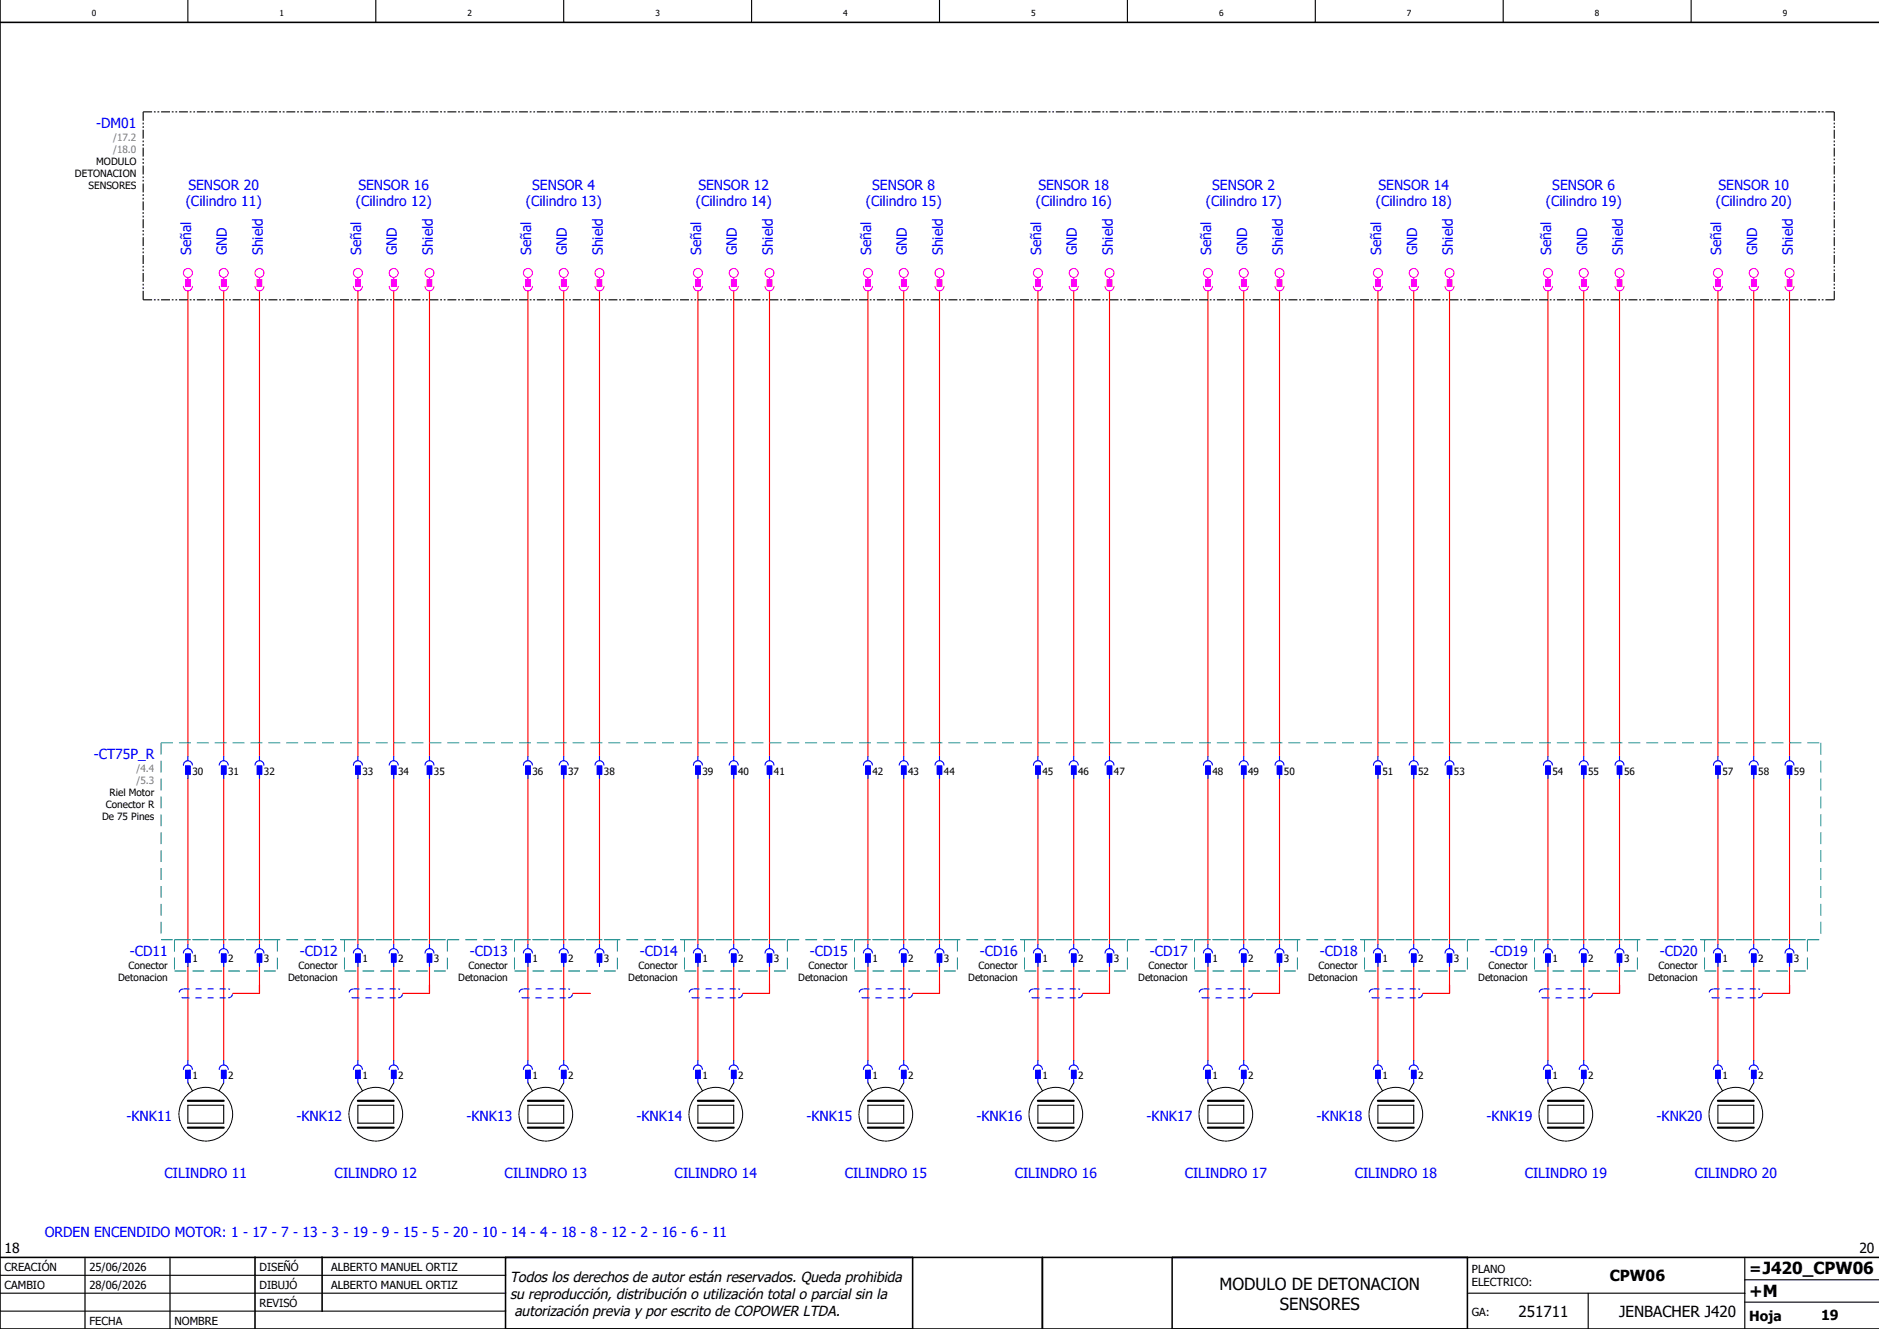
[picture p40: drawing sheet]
<svg xmlns="http://www.w3.org/2000/svg" width="420mm" height="297mm" viewBox="0 0 420 297" stroke-linecap="round" stroke-linejoin="round" font-family="sans-serif">
<defs><g id="words">
<g font-size="3.7">
<text x="272.6" y="288.2">MODULO DE DETONACION</text>
<text x="286.1" y="292.7">SENSORES</text>
<text x="391" y="289.8">+M</text>
</g>
<g font-size="3.4">
<text x="359.8" y="286.4">CPW06</text>
<text x="391" y="284.6">=J420_CPW06</text>
<text x="339.4" y="294.4">251711</text>
<text x="361.9" y="294.4">JENBACHER J420</text>
</g>
<g font-size="3.2">
<text x="114" y="286.5">Todos los derechos de autor están reservados. Queda prohibida</text>
<text x="114" y="290.2">su reproducción, distribución o utilización total o parcial sin la</text>
<text x="115" y="294">autorización previa y por escrito de COPOWER LTDA.</text>
</g>
<g font-size="3.1" fill="#00f">
<text x="21.5" y="28.6">-DM01</text>
<text x="41.5" y="46.1">(Cilindro 11)</text>
<text x="42.1" y="42.4">SENSOR 20</text>
<text x="79.5" y="46.1">(Cilindro 12)</text>
<text x="80.1" y="42.4">SENSOR 16</text>
<text x="117.5" y="46.1">(Cilindro 13)</text>
<text x="119" y="42.4">SENSOR 4</text>
<text x="155.5" y="46.1">(Cilindro 14)</text>
<text x="156.1" y="42.4">SENSOR 12</text>
<text x="193.5" y="46.1">(Cilindro 15)</text>
<text x="195" y="42.4">SENSOR 8</text>
<text x="231.5" y="46.1">(Cilindro 16)</text>
<text x="232.1" y="42.4">SENSOR 18</text>
<text x="269.5" y="46.1">(Cilindro 17)</text>
<text x="271" y="42.4">SENSOR 2</text>
<text x="307.5" y="46.1">(Cilindro 18)</text>
<text x="308.1" y="42.4">SENSOR 14</text>
<text x="345.5" y="46.1">(Cilindro 19)</text>
<text x="347" y="42.4">SENSOR 6</text>
<text x="383.5" y="46.1">(Cilindro 20)</text>
<text x="384.1" y="42.4">SENSOR 10</text>
<text x="42.7" y="57" transform="rotate(-90 42.7 57)">Señal</text>
<text x="50.7" y="57" transform="rotate(-90 50.7 57)">GND</text>
<text x="58.7" y="57" transform="rotate(-90 58.7 57)">Shield</text>
<text x="80.7" y="57" transform="rotate(-90 80.7 57)">Señal</text>
<text x="88.7" y="57" transform="rotate(-90 88.7 57)">GND</text>
<text x="96.7" y="57" transform="rotate(-90 96.7 57)">Shield</text>
<text x="118.7" y="57" transform="rotate(-90 118.7 57)">Señal</text>
<text x="126.7" y="57" transform="rotate(-90 126.7 57)">GND</text>
<text x="134.7" y="57" transform="rotate(-90 134.7 57)">Shield</text>
<text x="156.7" y="57" transform="rotate(-90 156.7 57)">Señal</text>
<text x="164.7" y="57" transform="rotate(-90 164.7 57)">GND</text>
<text x="172.7" y="57" transform="rotate(-90 172.7 57)">Shield</text>
<text x="194.7" y="57" transform="rotate(-90 194.7 57)">Señal</text>
<text x="202.7" y="57" transform="rotate(-90 202.7 57)">GND</text>
<text x="210.7" y="57" transform="rotate(-90 210.7 57)">Shield</text>
<text x="232.7" y="57" transform="rotate(-90 232.7 57)">Señal</text>
<text x="240.7" y="57" transform="rotate(-90 240.7 57)">GND</text>
<text x="248.7" y="57" transform="rotate(-90 248.7 57)">Shield</text>
<text x="270.7" y="57" transform="rotate(-90 270.7 57)">Señal</text>
<text x="278.7" y="57" transform="rotate(-90 278.7 57)">GND</text>
<text x="286.7" y="57" transform="rotate(-90 286.7 57)">Shield</text>
<text x="308.7" y="57" transform="rotate(-90 308.7 57)">Señal</text>
<text x="316.7" y="57" transform="rotate(-90 316.7 57)">GND</text>
<text x="324.7" y="57" transform="rotate(-90 324.7 57)">Shield</text>
<text x="346.7" y="57" transform="rotate(-90 346.7 57)">Señal</text>
<text x="354.7" y="57" transform="rotate(-90 354.7 57)">GND</text>
<text x="362.7" y="57" transform="rotate(-90 362.7 57)">Shield</text>
<text x="384.7" y="57" transform="rotate(-90 384.7 57)">Señal</text>
<text x="392.7" y="57" transform="rotate(-90 392.7 57)">GND</text>
<text x="400.7" y="57" transform="rotate(-90 400.7 57)">Shield</text>
<text x="21" y="169.6">-CT75P_R</text>
<text x="29" y="213.6">-CD11</text>
<text x="67" y="213.6">-CD12</text>
<text x="105" y="213.6">-CD13</text>
<text x="143" y="213.6">-CD14</text>
<text x="181" y="213.6">-CD15</text>
<text x="219" y="213.6">-CD16</text>
<text x="257" y="213.6">-CD17</text>
<text x="295" y="213.6">-CD18</text>
<text x="333" y="213.6">-CD19</text>
<text x="371" y="213.6">-CD20</text>
<text x="28.3" y="250.6">-KNK11</text>
<text x="66.3" y="250.6">-KNK12</text>
<text x="104.3" y="250.6">-KNK13</text>
<text x="142.3" y="250.6">-KNK14</text>
<text x="180.3" y="250.6">-KNK15</text>
<text x="218.3" y="250.6">-KNK16</text>
<text x="256.3" y="250.6">-KNK17</text>
<text x="294.3" y="250.6">-KNK18</text>
<text x="332.3" y="250.6">-KNK19</text>
<text x="370.3" y="250.6">-KNK20</text>
<text x="36.8" y="263.2">CILINDRO 11</text>
<text x="74.8" y="263.2">CILINDRO 12</text>
<text x="112.8" y="263.2">CILINDRO 13</text>
<text x="150.8" y="263.2">CILINDRO 14</text>
<text x="188.8" y="263.2">CILINDRO 15</text>
<text x="226.8" y="263.2">CILINDRO 16</text>
<text x="264.8" y="263.2">CILINDRO 17</text>
<text x="302.8" y="263.2">CILINDRO 18</text>
<text x="340.8" y="263.2">CILINDRO 19</text>
<text x="378.8" y="263.2">CILINDRO 20</text>
<text x="10" y="276.4">ORDEN ENCENDIDO MOTOR: 1 - 17 - 7 - 13 - 3 - 19 - 9 - 15 - 5 - 20 - 10 - 14 - 4 - 18 - 8 - 12 - 2 - 16 - 6 - 11</text>
</g>
<g font-size="3.1">
<text x="1" y="280">18</text>
<text x="415.6" y="280">20</text>
<text x="391" y="295.2">Hoja</text>
<text x="407" y="295">19</text>
</g>
<g font-size="2.5">
<text x="1" y="284">CREACIÓN</text>
<text x="20" y="284">25/06/2026</text>
<text x="58" y="284">DISEÑÓ</text>
<text x="74" y="284">ALBERTO MANUEL ORTIZ</text>
<text x="329" y="284.5">PLANO</text>
<text x="329" y="287.5">ELECTRICO:</text>
<text x="1" y="288">CAMBIO</text>
<text x="20" y="288">28/06/2026</text>
<text x="58" y="292">REVISÓ</text>
<text x="58" y="288">DIBUJÓ</text>
<text x="74" y="288">ALBERTO MANUEL ORTIZ</text>
<text x="329" y="294">GA:</text>
<text x="20" y="296">FECHA</text>
<text x="39" y="296">NOMBRE</text>
</g>
<g font-size="2.2" fill="#7ca552">
<text x="25.3" y="31.5">/17.2</text>
<text x="25.3" y="34.2">/18.0</text>
<text x="30.5" y="172.5">/4.4</text>
<text x="30.5" y="175.2">/5.3</text>
</g>
<g font-size="2.2">
<text x="16.8" y="39.6">DETONACION</text>
<text x="21.5" y="36.9">MODULO</text>
<text x="19.8" y="42.3">SENSORES</text>
<text x="43" y="173.1">30</text>
<text x="51" y="173.1">31</text>
<text x="59" y="173.1">32</text>
<text x="81" y="173.1">33</text>
<text x="89" y="173.1">34</text>
<text x="97" y="173.1">35</text>
<text x="119" y="173.1">36</text>
<text x="127" y="173.1">37</text>
<text x="135" y="173.1">38</text>
<text x="157" y="173.1">39</text>
<text x="165" y="173.1">40</text>
<text x="173" y="173.1">41</text>
<text x="195" y="173.1">42</text>
<text x="203" y="173.1">43</text>
<text x="211" y="173.1">44</text>
<text x="233" y="173.1">45</text>
<text x="241" y="173.1">46</text>
<text x="249" y="173.1">47</text>
<text x="271" y="173.1">48</text>
<text x="279" y="173.1">49</text>
<text x="287" y="173.1">50</text>
<text x="309" y="173.1">51</text>
<text x="317" y="173.1">52</text>
<text x="325" y="173.1">53</text>
<text x="347" y="173.1">54</text>
<text x="355" y="173.1">55</text>
<text x="363" y="173.1">56</text>
<text x="385" y="173.1">57</text>
<text x="393" y="173.1">58</text>
<text x="401" y="173.1">59</text>
<text x="24.5" y="177.9">Riel Motor</text>
<text x="22.8" y="183.3">De 75 Pines</text>
<text x="23.6" y="180.6">Conector R</text>
<text x="43" y="215.1">1</text>
<text x="51" y="215.1">2</text>
<text x="59" y="215.1">3</text>
<text x="81" y="215.1">1</text>
<text x="89" y="215.1">2</text>
<text x="97" y="215.1">3</text>
<text x="119" y="215.1">1</text>
<text x="127" y="215.1">2</text>
<text x="135" y="215.1">3</text>
<text x="157" y="215.1">1</text>
<text x="165" y="215.1">2</text>
<text x="173" y="215.1">3</text>
<text x="195" y="215.1">1</text>
<text x="203" y="215.1">2</text>
<text x="211" y="215.1">3</text>
<text x="233" y="215.1">1</text>
<text x="241" y="215.1">2</text>
<text x="249" y="215.1">3</text>
<text x="271" y="215.1">1</text>
<text x="279" y="215.1">2</text>
<text x="287" y="215.1">3</text>
<text x="309" y="215.1">1</text>
<text x="317" y="215.1">2</text>
<text x="325" y="215.1">3</text>
<text x="347" y="215.1">1</text>
<text x="355" y="215.1">2</text>
<text x="363" y="215.1">3</text>
<text x="385" y="215.1">1</text>
<text x="393" y="215.1">2</text>
<text x="401" y="215.1">3</text>
<text x="26.4" y="219.2">Detonacion</text>
<text x="28.7" y="216.5">Conector</text>
<text x="64.4" y="219.2">Detonacion</text>
<text x="66.7" y="216.5">Conector</text>
<text x="102.4" y="219.2">Detonacion</text>
<text x="104.7" y="216.5">Conector</text>
<text x="140.4" y="219.2">Detonacion</text>
<text x="142.7" y="216.5">Conector</text>
<text x="178.4" y="219.2">Detonacion</text>
<text x="180.7" y="216.5">Conector</text>
<text x="216.4" y="219.2">Detonacion</text>
<text x="218.7" y="216.5">Conector</text>
<text x="254.4" y="219.2">Detonacion</text>
<text x="256.7" y="216.5">Conector</text>
<text x="292.4" y="219.2">Detonacion</text>
<text x="294.7" y="216.5">Conector</text>
<text x="330.4" y="219.2">Detonacion</text>
<text x="332.7" y="216.5">Conector</text>
<text x="368.4" y="219.2">Detonacion</text>
<text x="370.7" y="216.5">Conector</text>
<text x="43" y="241.1">1</text>
<text x="51" y="241.1">2</text>
<text x="81" y="241.1">1</text>
<text x="89" y="241.1">2</text>
<text x="119" y="241.1">1</text>
<text x="127" y="241.1">2</text>
<text x="157" y="241.1">1</text>
<text x="165" y="241.1">2</text>
<text x="195" y="241.1">1</text>
<text x="203" y="241.1">2</text>
<text x="233" y="241.1">1</text>
<text x="241" y="241.1">2</text>
<text x="271" y="241.1">1</text>
<text x="279" y="241.1">2</text>
<text x="309" y="241.1">1</text>
<text x="317" y="241.1">2</text>
<text x="347" y="241.1">1</text>
<text x="355" y="241.1">2</text>
<text x="385" y="241.1">1</text>
<text x="393" y="241.1">2</text>
</g>
<g font-size="1.9">
<text x="20.5" y="3.6">0</text>
<text x="62.5" y="3.6">1</text>
<text x="104.5" y="3.6">2</text>
<text x="146.5" y="3.6">3</text>
<text x="188.5" y="3.6">4</text>
<text x="230.5" y="3.6">5</text>
<text x="272.5" y="3.6">6</text>
<text x="314.5" y="3.6">7</text>
<text x="356.5" y="3.6">8</text>
<text x="398.5" y="3.6">9</text>
</g>
</g></defs>
<g fill="none" stroke="#000" stroke-width=".25">
<path d="M42 0v5M84 0v5M126 0v5M168 0v5M210 0v5M252 0v5M294 0v5M336 0v5M378 0v5M42 247h8v4h-8zM80 247h8v4h-8zM118 247h8v4h-8z"/>
<path d="M156 247h8v4h-8zM194 247h8v4h-8zM232 247h8v4h-8zM270 247h8v4h-8zM308 247h8v4h-8zM346 247h8v4h-8zM384 247h8v4h-8zM0 285h113M0 293h113M0 289h113M19 281v16M38 281v16"/>
<path d="M328 289h62M355 289v8M390 291h30M390 281v16M390 286h30"/>
</g>
<path d="M0 5h420M0 0v297h420M0 281h420M57 281v16M72 281v12M113 281v16M204 281v16M233 281v16M262 281v16M328 281v16" fill="none" stroke="#000" stroke-width=".35"/>
<g fill="none" stroke="#f00" stroke-width=".25">
<path d="M42 65v104M50 65v104M58 65v104M80 65v104M88 65v104M96 65v104M118 65v104M126 65v104M134 65v104M156 65v104M164 65v104M172 65v104"/>
<path d="M194 65v104M202 65v104M210 65v104M232 65v104M240 65v104M248 65v104M270 65v104M278 65v104M286 65v104M308 65v104M316 65v104M324 65v104"/>
<path d="M346 65v104M354 65v104M362 65v104M384 65v104M392 65v104M400 65v104M42 173v38M50 173v38M58 173v38M80 173v38M88 173v38M96 173v38"/>
<path d="M118 173v38M126 173v38M134 173v38M156 173v38M164 173v38M172 173v38M194 173v38M202 173v38M210 173v38M232 173v38M240 173v38M248 173v38"/>
<path d="M270 173v38M278 173v38M286 173v38M308 173v38M316 173v38M324 173v38M346 173v38M354 173v38M362 173v38M384 173v38M392 173v38M400 173v38"/>
<path d="M42 215v22M50 215v22M58 215v7h-6M80 215v22M88 215v22M96 215v7h-6M118 215v22M126 215v22M156 215v22M164 215v22M172 215v7h-6M194 215v22"/>
<path d="M202 215v22M210 215v7h-6M232 215v22M240 215v22M248 215v7h-6M270 215v22M278 215v22M286 215v7h-6M308 215v22M316 215v22M324 215v7h-6M346 215v22"/>
<path d="M354 215v22M362 215v7h-6M384 215v22M392 215v22M400 215v7h-6M128 222h4"/>
</g>
<g fill="none" stroke="#000" stroke-width=".22">
<path d="M42 242l1 1.8M50 242l-1 1.8M80 242l1 1.8M88 242l-1 1.8M118 242l1 1.8M126 242l-1 1.8M156 242l1 1.8M164 242l-1 1.8M194 242l1 1.8M202 242l-1 1.8M232 242l1 1.8M240 242l-1 1.8"/>
<path d="M270 242l1 1.8M278 242l-1 1.8M308 242l1 1.8M316 242l-1 1.8M346 242l1 1.8M354 242l-1 1.8M384 242l1 1.8M392 242l-1 1.8"/>
<circle cx="46" cy="249" r="6"/>
<circle cx="84" cy="249" r="6"/>
<circle cx="122" cy="249" r="6"/>
<circle cx="160" cy="249" r="6"/>
<circle cx="198" cy="249" r="6"/>
<circle cx="236" cy="249" r="6"/>
<circle cx="274" cy="249" r="6"/>
<circle cx="312" cy="249" r="6"/>
<circle cx="350" cy="249" r="6"/>
<circle cx="388" cy="249" r="6"/>
</g>
<g fill="none" stroke="#000" stroke-width=".5">
<path d="M42 246h8M42 252h8M80 246h8M80 252h8M118 246h8M118 252h8M156 246h8M156 252h8M194 246h8M194 252h8M232 246h8M232 252h8"/>
<path d="M270 246h8M270 252h8M308 246h8M308 252h8M346 246h8M346 252h8M384 246h8M384 252h8"/>
</g>
<g fill="none" stroke="#008080" stroke-width=".22" stroke-dasharray="2.6 1.4" stroke-linecap="butt">
<path d="M36 166h371M36 166v44M407 166v44M36 210h371M39 217h23M39 210h23M39 210v7M62 210v7M77 217h23M77 210h23M77 210v7M100 210v7"/>
<path d="M115 217h23M115 210h23M115 210v7M138 210v7M153 217h23M153 210h23M153 210v7M176 210v7M191 217h23M191 210h23M191 210v7M214 210v7"/>
<path d="M229 217h23M229 210h23M229 210v7M252 210v7M267 217h23M267 210h23M267 210v7M290 210v7M305 217h23M305 210h23M305 210v7M328 210v7"/>
<path d="M343 217h23M343 210h23M343 210v7M366 210v7M381 217h23M381 210h23M381 210v7M404 210v7"/>
</g>
<g fill="none" stroke="#f0f" stroke-width=".25">
<path d="M41 64a1 1 0 0 0 1 1 1 1 0 0 0 1-1M41.5 62.5h1v1.5h-1zM42 62v.5M49 64a1 1 0 0 0 1 1 1 1 0 0 0 1-1M49.5 62.5h1v1.5h-1zM50 62v.5M57 64a1 1 0 0 0 1 1 1 1 0 0 0 1-1M57.5 62.5h1v1.5h-1zM58 62v.5M79 64a1 1 0 0 0 1 1 1 1 0 0 0 1-1M79.5 62.5h1v1.5h-1zM80 62v.5"/>
<path d="M87 64a1 1 0 0 0 1 1 1 1 0 0 0 1-1M87.5 62.5h1v1.5h-1zM88 62v.5M95 64a1 1 0 0 0 1 1 1 1 0 0 0 1-1M95.5 62.5h1v1.5h-1zM96 62v.5M117 64a1 1 0 0 0 1 1 1 1 0 0 0 1-1M117.5 62.5h1v1.5h-1zM118 62v.5M125 64a1 1 0 0 0 1 1 1 1 0 0 0 1-1M125.5 62.5h1v1.5h-1zM126 62v.5"/>
<path d="M133 64a1 1 0 0 0 1 1 1 1 0 0 0 1-1M133.5 62.5h1v1.5h-1zM134 62v.5M155 64a1 1 0 0 0 1 1 1 1 0 0 0 1-1M155.5 62.5h1v1.5h-1zM156 62v.5M163 64a1 1 0 0 0 1 1 1 1 0 0 0 1-1M163.5 62.5h1v1.5h-1zM164 62v.5M171 64a1 1 0 0 0 1 1 1 1 0 0 0 1-1M171.5 62.5h1v1.5h-1zM172 62v.5"/>
<path d="M193 64a1 1 0 0 0 1 1 1 1 0 0 0 1-1M193.5 62.5h1v1.5h-1zM194 62v.5M201 64a1 1 0 0 0 1 1 1 1 0 0 0 1-1M201.5 62.5h1v1.5h-1zM202 62v.5M209 64a1 1 0 0 0 1 1 1 1 0 0 0 1-1M209.5 62.5h1v1.5h-1zM210 62v.5M231 64a1 1 0 0 0 1 1 1 1 0 0 0 1-1M231.5 62.5h1v1.5h-1zM232 62v.5"/>
<path d="M239 64a1 1 0 0 0 1 1 1 1 0 0 0 1-1M239.5 62.5h1v1.5h-1zM240 62v.5M247 64a1 1 0 0 0 1 1 1 1 0 0 0 1-1M247.5 62.5h1v1.5h-1zM248 62v.5M269 64a1 1 0 0 0 1 1 1 1 0 0 0 1-1M269.5 62.5h1v1.5h-1zM270 62v.5M277 64a1 1 0 0 0 1 1 1 1 0 0 0 1-1M277.5 62.5h1v1.5h-1zM278 62v.5"/>
<path d="M285 64a1 1 0 0 0 1 1 1 1 0 0 0 1-1M285.5 62.5h1v1.5h-1zM286 62v.5M307 64a1 1 0 0 0 1 1 1 1 0 0 0 1-1M307.5 62.5h1v1.5h-1zM308 62v.5M315 64a1 1 0 0 0 1 1 1 1 0 0 0 1-1M315.5 62.5h1v1.5h-1zM316 62v.5M323 64a1 1 0 0 0 1 1 1 1 0 0 0 1-1M323.5 62.5h1v1.5h-1zM324 62v.5"/>
<path d="M345 64a1 1 0 0 0 1 1 1 1 0 0 0 1-1M345.5 62.5h1v1.5h-1zM346 62v.5M353 64a1 1 0 0 0 1 1 1 1 0 0 0 1-1M353.5 62.5h1v1.5h-1zM354 62v.5M361 64a1 1 0 0 0 1 1 1 1 0 0 0 1-1M361.5 62.5h1v1.5h-1zM362 62v.5M383 64a1 1 0 0 0 1 1 1 1 0 0 0 1-1M383.5 62.5h1v1.5h-1zM384 62v.5"/>
<path d="M391 64a1 1 0 0 0 1 1 1 1 0 0 0 1-1M391.5 62.5h1v1.5h-1zM392 62v.5M399 64a1 1 0 0 0 1 1 1 1 0 0 0 1-1M399.5 62.5h1v1.5h-1zM400 62v.5"/>
<circle cx="42" cy="61" r="1"/>
<circle cx="50" cy="61" r="1"/>
<circle cx="58" cy="61" r="1"/>
<circle cx="80" cy="61" r="1"/>
<circle cx="88" cy="61" r="1"/>
<circle cx="96" cy="61" r="1"/>
<circle cx="118" cy="61" r="1"/>
<circle cx="126" cy="61" r="1"/>
<circle cx="134" cy="61" r="1"/>
<circle cx="156" cy="61" r="1"/>
<circle cx="164" cy="61" r="1"/>
<circle cx="172" cy="61" r="1"/>
<circle cx="194" cy="61" r="1"/>
<circle cx="202" cy="61" r="1"/>
<circle cx="210" cy="61" r="1"/>
<circle cx="232" cy="61" r="1"/>
<circle cx="240" cy="61" r="1"/>
<circle cx="248" cy="61" r="1"/>
<circle cx="270" cy="61" r="1"/>
<circle cx="278" cy="61" r="1"/>
<circle cx="286" cy="61" r="1"/>
<circle cx="308" cy="61" r="1"/>
<circle cx="316" cy="61" r="1"/>
<circle cx="324" cy="61" r="1"/>
<circle cx="346" cy="61" r="1"/>
<circle cx="354" cy="61" r="1"/>
<circle cx="362" cy="61" r="1"/>
<circle cx="384" cy="61" r="1"/>
<circle cx="392" cy="61" r="1"/>
<circle cx="400" cy="61" r="1"/>
</g>
<g fill="#f0f" stroke="#f0f" stroke-width=".22">
<path d="M57.5 62.5h1v1.5h-1z"/>
<path d="M49.5 62.5h1v1.5h-1z"/>
<path d="M41.5 62.5h1v1.5h-1z"/>
<path d="M95.5 62.5h1v1.5h-1z"/>
<path d="M87.5 62.5h1v1.5h-1z"/>
<path d="M79.5 62.5h1v1.5h-1z"/>
<path d="M133.5 62.5h1v1.5h-1z"/>
<path d="M125.5 62.5h1v1.5h-1z"/>
<path d="M117.5 62.5h1v1.5h-1z"/>
<path d="M171.5 62.5h1v1.5h-1z"/>
<path d="M163.5 62.5h1v1.5h-1z"/>
<path d="M155.5 62.5h1v1.5h-1z"/>
<path d="M209.5 62.5h1v1.5h-1z"/>
<path d="M201.5 62.5h1v1.5h-1z"/>
<path d="M193.5 62.5h1v1.5h-1z"/>
<path d="M247.5 62.5h1v1.5h-1z"/>
<path d="M239.5 62.5h1v1.5h-1z"/>
<path d="M231.5 62.5h1v1.5h-1z"/>
<path d="M285.5 62.5h1v1.5h-1z"/>
<path d="M277.5 62.5h1v1.5h-1z"/>
<path d="M269.5 62.5h1v1.5h-1z"/>
<path d="M323.5 62.5h1v1.5h-1z"/>
<path d="M315.5 62.5h1v1.5h-1z"/>
<path d="M307.5 62.5h1v1.5h-1z"/>
<path d="M361.5 62.5h1v1.5h-1z"/>
<path d="M353.5 62.5h1v1.5h-1z"/>
<path d="M345.5 62.5h1v1.5h-1z"/>
<path d="M399.5 62.5h1v1.5h-1z"/>
<path d="M391.5 62.5h1v1.5h-1z"/>
<path d="M383.5 62.5h1v1.5h-1z"/>
</g>
<path d="M32 25h378M32 25v42M410 25v42M32 67h378" fill="none" stroke="#000" stroke-width=".25" stroke-dasharray="2 .4 .4 .4 .4 .4" stroke-linecap="butt"/>
<g fill="#00f" stroke="#00f" stroke-width=".22">
<path d="M41.5 213.2h1v1.8h-1z"/>
<path d="M49.5 239.2h1v1.8h-1z"/>
<path d="M41.5 239.2h1v1.8h-1z"/>
<path d="M49.5 213.2h1v1.8h-1z"/>
<path d="M79.5 213.2h1v1.8h-1z"/>
<path d="M87.5 239.2h1v1.8h-1z"/>
<path d="M79.5 239.2h1v1.8h-1z"/>
<path d="M87.5 213.2h1v1.8h-1z"/>
<path d="M117.5 213.2h1v1.8h-1z"/>
<path d="M125.5 239.2h1v1.8h-1z"/>
<path d="M117.5 239.2h1v1.8h-1z"/>
<path d="M125.5 213.2h1v1.8h-1z"/>
<path d="M155.5 213.2h1v1.8h-1z"/>
<path d="M163.5 239.2h1v1.8h-1z"/>
<path d="M155.5 239.2h1v1.8h-1z"/>
<path d="M163.5 213.2h1v1.8h-1z"/>
<path d="M193.5 213.2h1v1.8h-1z"/>
<path d="M201.5 239.2h1v1.8h-1z"/>
<path d="M193.5 239.2h1v1.8h-1z"/>
<path d="M201.5 213.2h1v1.8h-1z"/>
<path d="M231.5 213.2h1v1.8h-1z"/>
<path d="M239.5 239.2h1v1.8h-1z"/>
<path d="M231.5 239.2h1v1.8h-1z"/>
<path d="M239.5 213.2h1v1.8h-1z"/>
<path d="M269.5 213.2h1v1.8h-1z"/>
<path d="M277.5 239.2h1v1.8h-1z"/>
<path d="M269.5 239.2h1v1.8h-1z"/>
<path d="M277.5 213.2h1v1.8h-1z"/>
<path d="M307.5 213.2h1v1.8h-1z"/>
<path d="M315.5 239.2h1v1.8h-1z"/>
<path d="M307.5 239.2h1v1.8h-1z"/>
<path d="M315.5 213.2h1v1.8h-1z"/>
<path d="M345.5 213.2h1v1.8h-1z"/>
<path d="M353.5 239.2h1v1.8h-1z"/>
<path d="M345.5 239.2h1v1.8h-1z"/>
<path d="M353.5 213.2h1v1.8h-1z"/>
<path d="M383.5 213.2h1v1.8h-1z"/>
<path d="M391.5 239.2h1v1.8h-1z"/>
<path d="M383.5 239.2h1v1.8h-1z"/>
<path d="M391.5 213.2h1v1.8h-1z"/>
<path d="M41.5 171.2h1v1.8h-1z"/>
<path d="M49.5 171.2h1v1.8h-1z"/>
<path d="M79.5 171.2h1v1.8h-1z"/>
<path d="M87.5 171.2h1v1.8h-1z"/>
<path d="M117.5 171.2h1v1.8h-1z"/>
<path d="M125.5 171.2h1v1.8h-1z"/>
<path d="M155.5 171.2h1v1.8h-1z"/>
<path d="M163.5 171.2h1v1.8h-1z"/>
<path d="M193.5 171.2h1v1.8h-1z"/>
<path d="M201.5 171.2h1v1.8h-1z"/>
<path d="M231.5 171.2h1v1.8h-1z"/>
<path d="M239.5 171.2h1v1.8h-1z"/>
<path d="M269.5 171.2h1v1.8h-1z"/>
<path d="M277.5 171.2h1v1.8h-1z"/>
<path d="M307.5 171.2h1v1.8h-1z"/>
<path d="M315.5 171.2h1v1.8h-1z"/>
<path d="M345.5 171.2h1v1.8h-1z"/>
<path d="M353.5 171.2h1v1.8h-1z"/>
<path d="M383.5 171.2h1v1.8h-1z"/>
<path d="M391.5 171.2h1v1.8h-1z"/>
<path d="M57.5 171.2h1v1.8h-1z"/>
<path d="M95.5 171.2h1v1.8h-1z"/>
<path d="M133.5 171.2h1v1.8h-1z"/>
<path d="M171.5 171.2h1v1.8h-1z"/>
<path d="M209.5 171.2h1v1.8h-1z"/>
<path d="M247.5 171.2h1v1.8h-1z"/>
<path d="M285.5 171.2h1v1.8h-1z"/>
<path d="M323.5 171.2h1v1.8h-1z"/>
<path d="M361.5 171.2h1v1.8h-1z"/>
<path d="M399.5 171.2h1v1.8h-1z"/>
<path d="M57.5 213.2h1v1.8h-1z"/>
<path d="M95.5 213.2h1v1.8h-1z"/>
<path d="M133.5 213.2h1v1.8h-1z"/>
<path d="M171.5 213.2h1v1.8h-1z"/>
<path d="M209.5 213.2h1v1.8h-1z"/>
<path d="M247.5 213.2h1v1.8h-1z"/>
<path d="M285.5 213.2h1v1.8h-1z"/>
<path d="M323.5 213.2h1v1.8h-1z"/>
<path d="M361.5 213.2h1v1.8h-1z"/>
<path d="M399.5 213.2h1v1.8h-1z"/>
</g>
<g fill="none" stroke="#00f" stroke-width=".25">
<path d="M41 171a1 1 0 0 1 1-1 1 1 0 0 1 1 1M41.5 171.2h1v1.8h-1zM42 169v1M42 173v1M49 171a1 1 0 0 1 1-1 1 1 0 0 1 1 1M49.5 171.2h1v1.8h-1zM50 169v1M50 173v1M57 171a1 1 0 0 1 1-1 1 1 0 0 1 1 1M57.5 171.2h1v1.8h-1zM58 169v1M58 173v1"/>
<path d="M79 171a1 1 0 0 1 1-1 1 1 0 0 1 1 1M79.5 171.2h1v1.8h-1zM80 169v1M80 173v1M87 171a1 1 0 0 1 1-1 1 1 0 0 1 1 1M87.5 171.2h1v1.8h-1zM88 169v1M88 173v1M95 171a1 1 0 0 1 1-1 1 1 0 0 1 1 1M95.5 171.2h1v1.8h-1zM96 169v1M96 173v1"/>
<path d="M117 171a1 1 0 0 1 1-1 1 1 0 0 1 1 1M117.5 171.2h1v1.8h-1zM118 169v1M118 173v1M125 171a1 1 0 0 1 1-1 1 1 0 0 1 1 1M125.5 171.2h1v1.8h-1zM126 169v1M126 173v1M133 171a1 1 0 0 1 1-1 1 1 0 0 1 1 1M133.5 171.2h1v1.8h-1zM134 169v1M134 173v1"/>
<path d="M155 171a1 1 0 0 1 1-1 1 1 0 0 1 1 1M155.5 171.2h1v1.8h-1zM156 169v1M156 173v1M163 171a1 1 0 0 1 1-1 1 1 0 0 1 1 1M163.5 171.2h1v1.8h-1zM164 169v1M164 173v1M171 171a1 1 0 0 1 1-1 1 1 0 0 1 1 1M171.5 171.2h1v1.8h-1zM172 169v1M172 173v1"/>
<path d="M193 171a1 1 0 0 1 1-1 1 1 0 0 1 1 1M193.5 171.2h1v1.8h-1zM194 169v1M194 173v1M201 171a1 1 0 0 1 1-1 1 1 0 0 1 1 1M201.5 171.2h1v1.8h-1zM202 169v1M202 173v1M209 171a1 1 0 0 1 1-1 1 1 0 0 1 1 1M209.5 171.2h1v1.8h-1zM210 169v1M210 173v1"/>
<path d="M231 171a1 1 0 0 1 1-1 1 1 0 0 1 1 1M231.5 171.2h1v1.8h-1zM232 169v1M232 173v1M239 171a1 1 0 0 1 1-1 1 1 0 0 1 1 1M239.5 171.2h1v1.8h-1zM240 169v1M240 173v1M247 171a1 1 0 0 1 1-1 1 1 0 0 1 1 1M247.5 171.2h1v1.8h-1zM248 169v1M248 173v1"/>
<path d="M269 171a1 1 0 0 1 1-1 1 1 0 0 1 1 1M269.5 171.2h1v1.8h-1zM270 169v1M270 173v1M277 171a1 1 0 0 1 1-1 1 1 0 0 1 1 1M277.5 171.2h1v1.8h-1zM278 169v1M278 173v1M285 171a1 1 0 0 1 1-1 1 1 0 0 1 1 1M285.5 171.2h1v1.8h-1zM286 169v1M286 173v1"/>
<path d="M307 171a1 1 0 0 1 1-1 1 1 0 0 1 1 1M307.5 171.2h1v1.8h-1zM308 169v1M308 173v1M315 171a1 1 0 0 1 1-1 1 1 0 0 1 1 1M315.5 171.2h1v1.8h-1zM316 169v1M316 173v1M323 171a1 1 0 0 1 1-1 1 1 0 0 1 1 1M323.5 171.2h1v1.8h-1zM324 169v1M324 173v1"/>
<path d="M345 171a1 1 0 0 1 1-1 1 1 0 0 1 1 1M345.5 171.2h1v1.8h-1zM346 169v1M346 173v1M353 171a1 1 0 0 1 1-1 1 1 0 0 1 1 1M353.5 171.2h1v1.8h-1zM354 169v1M354 173v1M361 171a1 1 0 0 1 1-1 1 1 0 0 1 1 1M361.5 171.2h1v1.8h-1zM362 169v1M362 173v1"/>
<path d="M383 171a1 1 0 0 1 1-1 1 1 0 0 1 1 1M383.5 171.2h1v1.8h-1zM384 169v1M384 173v1M391 171a1 1 0 0 1 1-1 1 1 0 0 1 1 1M391.5 171.2h1v1.8h-1zM392 169v1M392 173v1M399 171a1 1 0 0 1 1-1 1 1 0 0 1 1 1M399.5 171.2h1v1.8h-1zM400 169v1M400 173v1"/>
<path d="M41 213a1 1 0 0 1 1-1 1 1 0 0 1 1 1M41.5 213.2h1v1.8h-1zM42 211v1M42 215v1M49 213a1 1 0 0 1 1-1 1 1 0 0 1 1 1M49.5 213.2h1v1.8h-1zM50 211v1M50 215v1M57 213a1 1 0 0 1 1-1 1 1 0 0 1 1 1M57.5 213.2h1v1.8h-1zM58 211v1M58 215v1"/>
<path d="M79 213a1 1 0 0 1 1-1 1 1 0 0 1 1 1M79.5 213.2h1v1.8h-1zM80 211v1M80 215v1M87 213a1 1 0 0 1 1-1 1 1 0 0 1 1 1M87.5 213.2h1v1.8h-1zM88 211v1M88 215v1M95 213a1 1 0 0 1 1-1 1 1 0 0 1 1 1M95.5 213.2h1v1.8h-1zM96 211v1M96 215v1"/>
<path d="M117 213a1 1 0 0 1 1-1 1 1 0 0 1 1 1M117.5 213.2h1v1.8h-1zM118 211v1M118 215v1M125 213a1 1 0 0 1 1-1 1 1 0 0 1 1 1M125.5 213.2h1v1.8h-1zM126 211v1M126 215v1M133 213a1 1 0 0 1 1-1 1 1 0 0 1 1 1M133.5 213.2h1v1.8h-1zM134 211v1M134 215v1"/>
<path d="M155 213a1 1 0 0 1 1-1 1 1 0 0 1 1 1M155.5 213.2h1v1.8h-1zM156 211v1M156 215v1M163 213a1 1 0 0 1 1-1 1 1 0 0 1 1 1M163.5 213.2h1v1.8h-1zM164 211v1M164 215v1M171 213a1 1 0 0 1 1-1 1 1 0 0 1 1 1M171.5 213.2h1v1.8h-1zM172 211v1M172 215v1"/>
<path d="M193 213a1 1 0 0 1 1-1 1 1 0 0 1 1 1M193.5 213.2h1v1.8h-1zM194 211v1M194 215v1M201 213a1 1 0 0 1 1-1 1 1 0 0 1 1 1M201.5 213.2h1v1.8h-1zM202 211v1M202 215v1M209 213a1 1 0 0 1 1-1 1 1 0 0 1 1 1M209.5 213.2h1v1.8h-1zM210 211v1M210 215v1"/>
<path d="M231 213a1 1 0 0 1 1-1 1 1 0 0 1 1 1M231.5 213.2h1v1.8h-1zM232 211v1M232 215v1M239 213a1 1 0 0 1 1-1 1 1 0 0 1 1 1M239.5 213.2h1v1.8h-1zM240 211v1M240 215v1M247 213a1 1 0 0 1 1-1 1 1 0 0 1 1 1M247.5 213.2h1v1.8h-1zM248 211v1M248 215v1"/>
<path d="M269 213a1 1 0 0 1 1-1 1 1 0 0 1 1 1M269.5 213.2h1v1.8h-1zM270 211v1M270 215v1M277 213a1 1 0 0 1 1-1 1 1 0 0 1 1 1M277.5 213.2h1v1.8h-1zM278 211v1M278 215v1M285 213a1 1 0 0 1 1-1 1 1 0 0 1 1 1M285.5 213.2h1v1.8h-1zM286 211v1M286 215v1"/>
<path d="M307 213a1 1 0 0 1 1-1 1 1 0 0 1 1 1M307.5 213.2h1v1.8h-1zM308 211v1M308 215v1M315 213a1 1 0 0 1 1-1 1 1 0 0 1 1 1M315.5 213.2h1v1.8h-1zM316 211v1M316 215v1M323 213a1 1 0 0 1 1-1 1 1 0 0 1 1 1M323.5 213.2h1v1.8h-1zM324 211v1M324 215v1"/>
<path d="M345 213a1 1 0 0 1 1-1 1 1 0 0 1 1 1M345.5 213.2h1v1.8h-1zM346 211v1M346 215v1M353 213a1 1 0 0 1 1-1 1 1 0 0 1 1 1M353.5 213.2h1v1.8h-1zM354 211v1M354 215v1M361 213a1 1 0 0 1 1-1 1 1 0 0 1 1 1M361.5 213.2h1v1.8h-1zM362 211v1M362 215v1"/>
<path d="M383 213a1 1 0 0 1 1-1 1 1 0 0 1 1 1M383.5 213.2h1v1.8h-1zM384 211v1M384 215v1M391 213a1 1 0 0 1 1-1 1 1 0 0 1 1 1M391.5 213.2h1v1.8h-1zM392 211v1M392 215v1M399 213a1 1 0 0 1 1-1 1 1 0 0 1 1 1M399.5 213.2h1v1.8h-1zM400 211v1M400 215v1"/>
<path d="M41 239a1 1 0 0 1 1-1 1 1 0 0 1 1 1M41.5 239.2h1v1.8h-1zM42 237v1M49 239a1 1 0 0 1 1-1 1 1 0 0 1 1 1M49.5 239.2h1v1.8h-1zM50 237v1M79 239a1 1 0 0 1 1-1 1 1 0 0 1 1 1M79.5 239.2h1v1.8h-1zM80 237v1M87 239a1 1 0 0 1 1-1 1 1 0 0 1 1 1M87.5 239.2h1v1.8h-1zM88 237v1"/>
<path d="M117 239a1 1 0 0 1 1-1 1 1 0 0 1 1 1M117.5 239.2h1v1.8h-1zM118 237v1M125 239a1 1 0 0 1 1-1 1 1 0 0 1 1 1M125.5 239.2h1v1.8h-1zM126 237v1M155 239a1 1 0 0 1 1-1 1 1 0 0 1 1 1M155.5 239.2h1v1.8h-1zM156 237v1M163 239a1 1 0 0 1 1-1 1 1 0 0 1 1 1M163.5 239.2h1v1.8h-1zM164 237v1"/>
<path d="M193 239a1 1 0 0 1 1-1 1 1 0 0 1 1 1M193.5 239.2h1v1.8h-1zM194 237v1M201 239a1 1 0 0 1 1-1 1 1 0 0 1 1 1M201.5 239.2h1v1.8h-1zM202 237v1M231 239a1 1 0 0 1 1-1 1 1 0 0 1 1 1M231.5 239.2h1v1.8h-1zM232 237v1M239 239a1 1 0 0 1 1-1 1 1 0 0 1 1 1M239.5 239.2h1v1.8h-1zM240 237v1"/>
<path d="M269 239a1 1 0 0 1 1-1 1 1 0 0 1 1 1M269.5 239.2h1v1.8h-1zM270 237v1M277 239a1 1 0 0 1 1-1 1 1 0 0 1 1 1M277.5 239.2h1v1.8h-1zM278 237v1M307 239a1 1 0 0 1 1-1 1 1 0 0 1 1 1M307.5 239.2h1v1.8h-1zM308 237v1M315 239a1 1 0 0 1 1-1 1 1 0 0 1 1 1M315.5 239.2h1v1.8h-1zM316 237v1"/>
<path d="M345 239a1 1 0 0 1 1-1 1 1 0 0 1 1 1M345.5 239.2h1v1.8h-1zM346 237v1M353 239a1 1 0 0 1 1-1 1 1 0 0 1 1 1M353.5 239.2h1v1.8h-1zM354 237v1M383 239a1 1 0 0 1 1-1 1 1 0 0 1 1 1M383.5 239.2h1v1.8h-1zM384 237v1M391 239a1 1 0 0 1 1-1 1 1 0 0 1 1 1M391.5 239.2h1v1.8h-1zM392 237v1"/>
<path d="M42 241v1M50 241v1M80 241v1M88 241v1M118 241v1M126 241v1M156 241v1M164 241v1M194 241v1M202 241v1M232 241v1M240 241v1"/>
<path d="M270 241v1M278 241v1M308 241v1M316 241v1M346 241v1M354 241v1M384 241v1M392 241v1"/>
</g>
<g fill="none" stroke="#00f" stroke-width=".25" stroke-dasharray="1.4 1.4" stroke-linecap="butt">
<path d="M41 223h10M41 221h10M41 221a1 1 0 0 0-1 1 1 1 0 0 0 1 1M51 223a1 1 0 0 0 1-1 1 1 0 0 0-1-1M79 223h10M79 221h10M79 221a1 1 0 0 0-1 1 1 1 0 0 0 1 1M89 223a1 1 0 0 0 1-1 1 1 0 0 0-1-1M117 223h10M117 221h10M117 221a1 1 0 0 0-1 1 1 1 0 0 0 1 1M127 223a1 1 0 0 0 1-1 1 1 0 0 0-1-1"/>
<path d="M155 223h10M155 221h10M155 221a1 1 0 0 0-1 1 1 1 0 0 0 1 1M165 223a1 1 0 0 0 1-1 1 1 0 0 0-1-1M193 223h10M193 221h10M193 221a1 1 0 0 0-1 1 1 1 0 0 0 1 1M203 223a1 1 0 0 0 1-1 1 1 0 0 0-1-1M231 223h10M231 221h10M231 221a1 1 0 0 0-1 1 1 1 0 0 0 1 1M241 223a1 1 0 0 0 1-1 1 1 0 0 0-1-1"/>
<path d="M269 223h10M269 221h10M269 221a1 1 0 0 0-1 1 1 1 0 0 0 1 1M279 223a1 1 0 0 0 1-1 1 1 0 0 0-1-1M307 223h10M307 221h10M307 221a1 1 0 0 0-1 1 1 1 0 0 0 1 1M317 223a1 1 0 0 0 1-1 1 1 0 0 0-1-1M345 223h10M345 221h10M345 221a1 1 0 0 0-1 1 1 1 0 0 0 1 1M355 223a1 1 0 0 0 1-1 1 1 0 0 0-1-1"/>
<path d="M383 223h10M383 221h10M383 221a1 1 0 0 0-1 1 1 1 0 0 0 1 1M393 223a1 1 0 0 0 1-1 1 1 0 0 0-1-1"/>
</g>
<use href="#words"/>
</svg>
